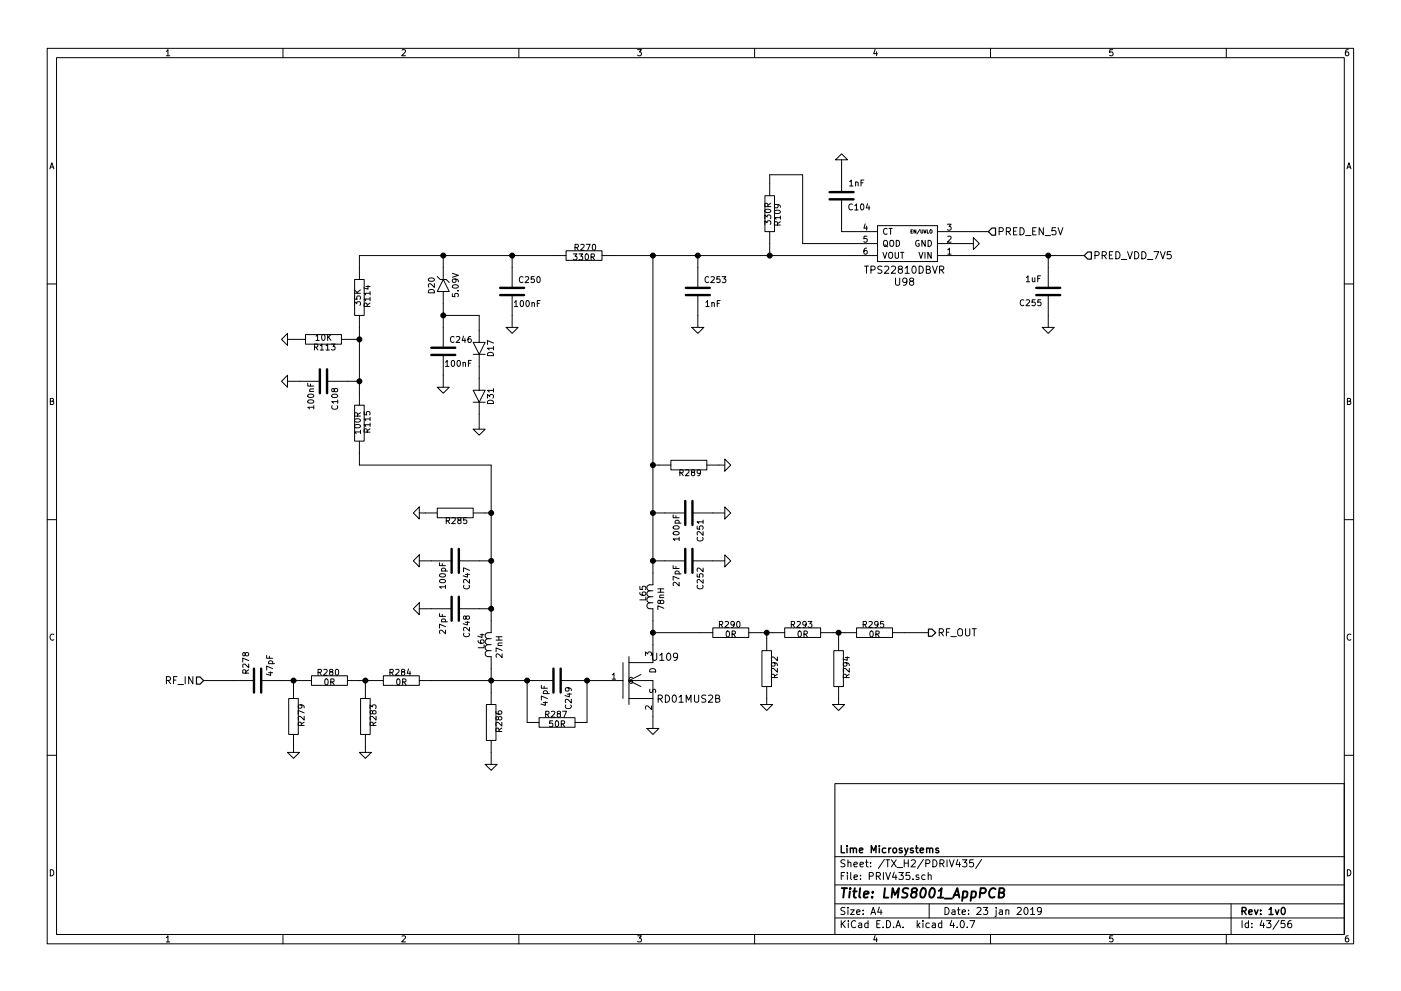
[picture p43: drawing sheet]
<svg xmlns="http://www.w3.org/2000/svg" width="297mm" height="210mm" viewBox="0 0 297 210" stroke-linecap="round" stroke-linejoin="round" font-family="sans-serif">
<g fill="none" stroke="#000" stroke-width=".21">
<path d="M10 10.3h277v189.9h-277zM12 12.2h273v186.1h-273zM35.3 10.9l.3-.4v1.3M35.3 11.8h.7M60 10.3v1.9M85.2 10.6l.5-.1 .3 .4-.8 .9h.8M110 10.3v1.9M135.2 10.5h.8l-.4 .5 .3 .1 .1 .2-.1 .4-.2 .1-.5-.1M160 10.3v1.9M185.5 10.5l-.3 .9h.8M185.9 11v.8M210 10.3v1.9"/>
<path d="M235.9 10.5h-.6v.6h.6l.1 .5-.3 .2-.4-.1M260 10.3v1.9M285.9 10.5l-.4 .1-.2 .2-.1 .8 .3 .2 .4-.1 .1-.4-.1-.2-.4-.1-.3 .3M10.6 35.8l.4-1.3 .4 1.3M10.7 35.5h.6M177.2 33.9l1.2-1.3 1.3 1.3zM178.4 33.9v6.9M180.1 38.6l.4-.4v1.3M180.1 39.5h.7M181.4 38.7l.2-.1 .3 .1v.8M181.4 38.6v.9M182.5 38.8h.5"/>
<path d="M183.2 38.2h-.7v1.3M285.6 35.8l.4-1.3 .4 1.3M285.7 35.5h.6M75.2 59.3h2v7.6h-2zM90.9 59.2a.76 .76 0 0 1 1.2 .2 .74 .74 0 0 1-1.3-.1zM92.7 58.7l.6 .6h.7M94 59.3h.6l.6 .6M94 59.3l1.2 2.5h-2.5zM94 54.2v5.1M95.9 58l1.3 .4-1.3 .4M96.4 59.2l.3 .2-.1 .4-.6 .1-.1-.5 .2-.2 .8 .1 .3 .3v.2M108.6 54.2v6.9"/>
<path d="M110.9 58.8a.56 .56 0 0 0-.8 .5 .56 .56 0 0 0 .8 .5M111.4 58.8l.5-.1 .2 .3-.8 1h.8M113.3 58.7h-.7v.6h.7v.5l-.2 .2-.5-.2M113.9 58.8l.2-.1a.67 .67 0 0 1 .4 .6 .67 .67 0 0 1-.4 .7l-.3-.5zM120 53.2h7.6v2h-7.6zM120 54.2h-43.8v5.1M121.5 53.9h.8l-.4 .5 .4 .1v.5l-.2 .1-.6-.1M121.9 52.5l.6-.1 .1-.5-.7-.1v1.3M122.2 52.5l.4 .6M122.8 53.9h.7l-.4 .5 .4 .1v.5l-.2 .1-.5-.1M123.1 51.9l.5-.1 .3 .4-.8 .9h.8M124.2 54l.1-.1a.67 .67 0 0 1 .5 .6 .67 .67 0 0 1-.5 .6l-.2-.4z"/>
<path d="M124.3 51.8h.8l-.5 1.3M125.3 54.5h.6l.1-.5-.7-.1v1.2M125.6 54.5l.4 .6M125.7 51.9l.2-.1a.67 .67 0 0 1 .4 .7 .67 .67 0 0 1-.4 .6l-.3-.5zM127.6 54.2h58.5M138.4 54.2v69.9h-.7a.64 .64 0 0 0-.5 .6 .64 .64 0 0 0 .6 .6M148 54.2v6.9M150.2 58.8a.56 .56 0 0 0-.7 .5 .56 .56 0 0 0 .7 .5M150.7 58.8l.5-.1 .3 .3-.8 1h.8M152.6 58.7h-.6v.6h.6v.5l-.1 .2-.5-.2M153.1 58.7h.8l-.4 .5 .3 .1v.5l-.1 .2-.6-.2M162.2 47.6v-.8l.4 .5 .1-.4h.6l.1 .2-.1 .5"/>
<path d="M162.2 46.4v-.8l.4 .4 .1-.3h.6l.1 .1-.1 .6M162.2 41.5h2v7.6h-2zM162.3 44.5a.69 .69 0 0 1 1.1 .3 .74 .74 0 0 1-1.2-.1zM162.8 43.8l-.1-.6h-.4l-.1 .6h1.2M163.2 41.5v-4.4h7v14.6h15.9M163.2 49.1v5.1M163.4 43.1l-.6 .4M164.2 44.8a.76 .76 0 0 1 1.3 .2 .74 .74 0 0 1-1.3-.1zM164.7 43.4l.3 .2-.1 .4h-.6l-.1-.4 .2-.2h.8l.3 .3v.3M164.8 47.7v-.6h-.5l-.1 .6h1.3M165.5 46.2h-1.3l.3 .3M165.5 47l-.7 .4"/>
<path d="M165.5 45.8v.7M178.4 42.3v6.8h7.7M180.7 43.4a.56 .56 0 0 0-.7 .5 .56 .56 0 0 0 .7 .5M181.2 43.6l.4-.3v1.2M181.2 44.5h.7M182.5 43.4l.2-.1a.67 .67 0 0 1 .5 .6 .67 .67 0 0 1-.5 .6l-.3-.4zM183.3 56.5h.8M183.4 47.5l-.2 .9h.7M183.7 56.5v1.5M183.7 52.6l-.3 .1-.2 .3v.7l.2 .2 .4-.1-.1-.6-.3-.1-.2 .3M183.7 48v.8M183.8 50.1h-.6v.6h.6v.6l-.2 .1-.4-.1"/>
<path d="M183.9 43.2l-.2 .9h.7M184.3 43.7v.8M184.7 57.3l.7-.1 .1-.2v-.4l-.3-.1h-.5v1.5M186.1 47.9h12.7v7.6h-12.7zM187 56.5h-.6l-.3 .3 .2 .3 .6 .3v.4l-.2 .2-.6-.1M187.2 53.5l.4 1.3 .4-1.3M187.4 51.2l.2-.2h.4l.2 .8a.42 .42 0 0 1-.3 .4 .42 .42 0 0 1-.4 0l-.2-.4zM187.6 52l.6 .4M187.6 56.6l.5-.1 .3 .4-.9 1.1h.9M188.1 48.6a.56 .56 0 0 0-.8 .5 .56 .56 0 0 0 .8 .5M188.5 48.5h.7M188.6 53.6h.5l.2 .8a.42 .42 0 0 1-.3 .4 .42 .42 0 0 1-.4-.1l-.2-.3z"/>
<path d="M188.8 51h.5l.2 .8a.42 .42 0 0 1-.2 .4 .42 .42 0 0 1-.5 0l-.2-.4zM188.8 48.5v1.2M189 56.6l.6-.1 .3 .4-.9 1.1h.9M189.8 53.5v1.1l.2 .2h.3l.2-.2v-1.1M189.9 59v1.2l.3 .3h.2l.4-.3v-1.2M190 51a.64 .64 0 0 1 .7 .6 .64 .64 0 0 1-.7 .7zM190.8 57.1l-.4-.3 .1-.2 .3-.1h.4l.1 .3v.2l-.7 .2-.2 .2v.3l.4 .3h.2l.3-.3v-.3l-.3-.3M190.9 53.5h.7M191.3 53.5v1.3M191.9 56.9l.5-.4v1.5M191.9 58h.9M192.3 59.7l-.3 .2h-.3l-.3-.2 .1-.5 .5-.2a.96 .96 0 0 1-.2 1.5h-.3"/>
<path d="M193.1 59.7l-.3-.3 .1-.2 .2-.2 .5 .1 .1 .2-.1 .2-.6 .2-.2 .2v.3l.3 .3h.3l.3-.3v-.3l-.3-.2M193.1 49.1h.3M193.5 48.8h-.4v.7h.4M193.6 56.5h.1a.81 .81 0 0 1 .6 .7 .81 .81 0 0 1-.6 .8 .98 .98 0 0 1-.1-1.5zM194.2 48.8v.7l-.4-.7v.7M194.8 53.5l.4 1.3 .5-1.3M194.8 51a.59 .59 0 0 0-.7 .6 .59 .59 0 0 0 .7 .6l.1-.5h-.2M194.9 56.5a.77 .77 0 0 1 .9 .7 .77 .77 0 0 1-.9 .8zM195 48.7l-.6 .9M195.2 48.8l.2 .7 .3-.2v-.5M195.9 48.8l.2 .7 .2-.7M196.1 53.5v1.3"/>
<path d="M196.2 51v1.3l-.7-1.3v1.3M196.4 57.2l.7-.1 .1-.2-.1-.3-.7-.1v1.5h.6l.2-.2 .1-.3-.4-.3M196.6 48.8v.7h.3M196.8 51a.64 .64 0 0 1 .7 .6 .64 .64 0 0 1-.7 .7zM197.2 48.8l.4 .1v.5l-.2 .1-.3-.3zM197.4 53.5v1.3l-.7-1.3v1.3M197.7 56.5l.5 1.5 .5-1.5M198.8 51.7h7.6M198.8 54.2h31.1M198.8 49.1h10.7M199.2 57.3l.7-.1 .2-.2-.1-.4-.2-.1h-.6v1.5M199.6 57.3l.5 .7"/>
<path d="M200.9 47.6h.8l-.5 .5 .4 .1v.5l-.2 .1-.5-.1M200.9 53l.4-.4v1.3M200.9 50.2l.5-.1 .3 .4-.8 .9h.8M200.9 53.9h.8M206.4 50.4l1.2 1.3-1.2 1.3zM211.8 49.1l.8-.1 .1-.2-.1-.3-.2-.2h-.6v1.5M213.4 49.1l.7-.1 .1-.2v-.3l-.3-.2h-.5v1.5M213.7 49.1l.5 .7M214.9 49h.5M215.6 48.3h-.7v1.5h.7M216.3 48.3a.77 .77 0 0 1 .9 .8 .77 .77 0 0 1-.9 .7zM217.4 50h1.2"/>
<path d="M217.6 58.9l.4-.4v1.3M217.6 59.8h.7M218.9 58.9v.8l.3 .1 .2-.1M218.9 49h.6M219.4 58.9v.9M219.7 48.3h-.8v1.5h.8M220 59.1h.4M220.6 58.5h-.6v1.3M221.2 48.3v1.5l-.9-1.5v1.5M221.6 50h1.1M222.2 54.2v6.9M223.8 48.3h-.7l-.1 .7 .2-.1 .5 .1 .2 .5-.3 .3-.6-.1"/>
<path d="M224.3 48.3l.5 1.5 .5-1.5M232.2 54.2l.7-.1 .1-.2v-.4l-.3-.1h-.5v1.5M233.7 54.2l.7-.1 .2-.2-.1-.4-.2-.1h-.6v1.5M234.1 54.2l.5 .7M235.2 54.1h.5M235.9 53.4h-.7v1.5h.7M236.6 53.4a.77 .77 0 0 1 .9 .7 .77 .77 0 0 1-.9 .8zM237.7 55.1h1.2M239.1 53.4l.5 1.5 .5-1.5M240.6 53.4a.77 .77 0 0 1 .9 .7 .77 .77 0 0 1-.9 .8zM242.1 53.4a.77 .77 0 0 1 .9 .7 .77 .77 0 0 1-.9 .8zM243.3 55.1h1.1"/>
<path d="M244.7 53.4h1l-.7 1.5M246 53.4l.5 1.5 .5-1.5M248.3 53.4h-.8l-.1 .7 .3-.1h.5l.1 .6-.3 .3-.6-.1M10 60.2h2M59.7 72l1.3-1.3v2.6zM61 72h3.8M64.8 71h7.6v2h-7.6zM66.7 73.7l.6-.1v-.5l-.6-.1v1.3M67 71.3l.3-.3v1.2M67 73.7l.4 .6M67 72.2h.7M67.9 73.3l.3-.3v1.3"/>
<path d="M67.9 74.3h.7M68.3 71.1l.2-.1a.67 .67 0 0 1 .4 .6 .67 .67 0 0 1-.4 .6l-.3-.5zM69.1 73.3l.4-.3v1.3M69.1 74.3h.7M69.5 71v1.2M69.6 71.5l.6 .7M70.2 71l-.7 .7M70.3 73h.7l-.4 .5 .4 .1v.5l-.2 .2-.5-.2M72.4 72h3.8M75.2 64.8v-.8l.4 .4 .1-.3h.6l.1 .1-.1 .6M75.2 62.8v.6l.5 .1v-.7h.6l.1 .2-.1 .5M75.2 62.2h1.2"/>
<path d="M75.2 61.5l.7 .7M76.2 66.9v19.1M76.4 61.5l-.7 .5M77.6 60.8h.9M77.9 65l-.1-.6h-.5l-.1 .6h1.3M78 60.6v.8l-.9-.3M78.5 63.4h-1.3l.3 .4M78.5 62.2h-1.3l.3 .4M78.5 61.9v.7M78.5 63.1v.7M78.5 64.3l-.6 .4M90.9 61.6a.69 .69 0 0 1 .8-.2 .69 .69 0 0 1 .4 .7h-1.3z"/>
<path d="M92.1 60.2v.8l-.9-.8-.4 .2 .1 .5M94 61.8v12M94 75.3v6.9M94 66.9h7.6v5.7M94.5 76.8l.3-.3v1.2M94.5 77.7h.7M95.8 76.6l.2-.1a.67 .67 0 0 1 .4 .6 .67 .67 0 0 1-.4 .6l-.3-.4zM95.9 62.3v.6l.6 .1v-.7h.6l.1 .2-.1 .5M96 60.6a.76 .76 0 0 1 1.2 .3 .74 .74 0 0 1-1.3-.2zM96.3 71.5a.56 .56 0 0 0-.8 .5 .56 .56 0 0 0 .8 .5M96.8 71.5l.5-.1 .2 .3-.8 1h.8M97 76.6l.2-.1a.67 .67 0 0 1 .4 .6 .67 .67 0 0 1-.4 .6l-.3-.4z"/>
<path d="M97.1 61.7h.1M98.2 77l.1-.1 .4 .1v.7M98.2 76.9v.8M98.3 71.3l-.3 .9h.8M98.6 71.8v.9M99.3 77.1h.4M99.8 71.4h-.4l-.1 .3-.1 .7 .2 .3 .5-.2-.1-.6h-.4l-.2 .2M99.9 76.5h-.6v1.2M100.3 75.2h1.3zM100.3 72.6h2.6l-1.3 2.6zM101.6 75.2h1.3zM101.6 75.2v7.6"/>
<path d="M103.4 75a.69 .69 0 0 1 .8-.2 .69 .69 0 0 1 .4 .7h-1.2zM104.6 73.9h-1.2l.3 .3M104.6 72.8l-1.2-.5v.8M104.6 73.5v.7M107.3 69.5h2.6l-1.3 1.2zM108.6 62.6v6.9M109.1 64.1l.3-.3v1.2M109.1 65h.7M110.4 63.9l.2-.1a.67 .67 0 0 1 .4 .6 .67 .67 0 0 1-.4 .6l-.3-.4zM111.6 63.9l.2-.1a.67 .67 0 0 1 .4 .6 .67 .67 0 0 1-.4 .6l-.3-.4zM112.8 64.3l.2-.1 .3 .1v.7M112.8 64.2v.8"/>
<path d="M113.9 64.4h.5M114.5 63.8h-.6v1.2M146.7 69.5h2.5l-1.2 1.2zM148 62.6v6.9M149.7 64.1l.3-.3v1.2M149.7 65h.7M150.9 64.3l.2-.1 .3 .1 .1 .7M150.9 64.2v.8M152.1 64.4h.4M152.7 63.8h-.6v1.2M217.1 63.7a.56 .56 0 0 0-.8 .5 .56 .56 0 0 0 .8 .5M217.6 63.7l.5-.1 .2 .4-.8 .9h.8"/>
<path d="M219.5 63.6h-.7v.6h.7v.5l-.2 .2-.5-.2M220.7 63.6h-.6l-.1 .6h.7v.5l-.2 .2-.5-.2M221 69.5h2.5l-1.3 1.2zM222.2 62.6v6.9M285 60.2h2M10.7 85.1h.5l.1-.5-.6-.1v1.3h.5l.2-.4-.3-.3M59.7 80.9l1.3-1.3v2.6zM61 80.9h6.8M65.3 81.3v.6h1.2M65.3 85a.76 .76 0 0 1 1.2 .3 .74 .74 0 0 1-1.2-.2zM65.3 83.8a.76 .76 0 0 1 1.2 .2 .74 .74 0 0 1-1.2-.1zM65.7 83.1h.8"/>
<path d="M65.8 81.5v.4M66.5 86.4h-1.2l.3 .4M66.5 82.5l-.8 .1v.3l.1 .2M66.5 86v.8M69.3 80.9h6.9M70.4 83.8a.76 .76 0 0 1 1.2 .3 .74 .74 0 0 1-1.3-.2zM70.4 86.1a.56 .56 0 0 0 .6 .7 .56 .56 0 0 0 .5-.7M70.9 82.6l.2-.2 .4 .1 .1 .1-.1 .5h-.4l-.2-.1-.2-.5h-.3v.6h.2l.3-.2M71.6 85.2h-1.3l.4 .4M71.6 84.9v.7M75.2 86h2v7.6h-2zM75.2 90.2a.76 .76 0 0 1 1.2 .3 .74 .74 0 0 1-1.2-.1z"/>
<path d="M75.2 89a.76 .76 0 0 1 1.2 .3 .74 .74 0 0 1-1.2-.2zM75.8 88.3l-.1-.6-.4-.1-.1 .7h1.2M76.2 93.6v5.1h27.9v35.5h-.6a.64 .64 0 0 0-.6 .7 .64 .64 0 0 0 .6 .6M76.4 91.6h-1.2l.3 .4M76.4 91.3v.7M76.4 87.6l-.6 .4M77.2 87.4v.6h.6v-.6h.5l.2 .1-.2 .5M77.9 91.7l-.1-.6-.5-.1-.1 .7h1.3M78.5 90.1h-1.3l.3 .4M78.5 88.9h-1.3l.3 .3M78.5 91l-.6 .4M78.5 88.5v.7"/>
<path d="M78.5 89.8v.7M92.7 82.2h2.5l-1.2 1.2zM100.3 85.3h1.3zM100.3 82.8h2.6l-1.3 2.5zM100.3 91.1h2.6l-1.3 1.2zM101.6 85.3h1.3zM101.6 85.3v5.8M103.4 84.5v-.8l.4 .4 .1-.4h.6l.1 .2-.1 .6M103.4 85.1a.69 .69 0 0 1 .8-.2 .69 .69 0 0 1 .4 .7h-1.2zM104.6 82.8h-1.2l.3 .4M104.6 82.5v.7M138.4 98.7h3.8"/>
<path d="M142.2 97.7h7.7v2h-7.7zM145.4 99.8l.4-.1 .3 .3-.8 .9h.8M149.9 98.7h3.8M153.7 97.4l1.2 1.3-1.2 1.2zM285.7 85.1h.5l.1-.5-.6-.1v1.3h.5l.2-.4-.3-.3M10 110.3h2M87.6 119l1.3-1.3v2.6zM87.6 108.8l1.3-1.2v2.5zM88.9 119h6.9M88.9 108.8h3.8M92.7 107.8h7.6v2h-7.6zM93.2 119.4v.6h1.3"/>
<path d="M93.8 119.6v.4M94.6 110.5l.6-.1 .1-.5-.7-.1v1.3M94.9 110.5l.4 .6M95.8 109.9l.5-.1 .2 .4-.7 .9h.7M97.3 110.4l-.2-.3v-.2h.6v.3l-.5 .2-.1 .2v.4l.2 .1h.2l.3-.3-.1-.3-.2-.1M97.3 119h6.8M98.9 109.8h-.6v.6h.6v.6l-.1 .1-.5-.1M100.3 108.8h3.8M138.4 119h6.9M138.4 108.8h6.9M142.7 109.2v.6h1.3M142.8 112.9a.76 .76 0 0 1 1.2 .3 .74 .74 0 0 1-1.3-.1z"/>
<path d="M142.8 111.7a.76 .76 0 0 1 1.2 .3 .74 .74 0 0 1-1.3-.1zM143.1 111h1.3M143.2 111l-.1-.4 .3-.2 .5 .1v.5M143.3 109.4v.4M144 114.3h-1.3l.4 .4M144 114v.7M144.1 100.3l.7-.1v-.4l-.7-.1v1.2M144.4 100.3l.5 .6M146.8 100.2l-.2-.2v-.2h.6v.3l-.5 .1-.1 .3v.3l.2 .1h.3l.2-.2-.1-.4-.1-.1M146.8 119h6.9M146.8 108.8h6.9M147.8 111.6v.6l.6 .1v-.7h.5l.2 .2-.2 .5"/>
<path d="M147.9 114a.56 .56 0 0 0 .5 .8 .56 .56 0 0 0 .5-.8M148.5 100.2l-.2 .3-.4-.1v-.6l.4-.1 .2 .2v.7l-.3 .3h-.3M149.1 112.8v.8l-.9-.8-.4 .2 .1 .5M149.1 110.7h-1.3l.4 .4M149.1 110.4v.7M153.7 117.7l1.2 1.3-1.2 1.3zM153.7 107.6l1.2 1.2-1.2 1.3zM285 110.3h2M11.4 134.6a.58 .58 0 0 0-.8 .6 .58 .58 0 0 0 .8 .5M52 138.7l.2-.3 .4 .1 .1 .2v.4l-.5 .1-.2-.1-.1-.6h-.3l-.1 .6 .3 .1 .2-.3M56.5 139.1v.6h1.3M57.1 139.2v.5"/>
<path d="M87.6 129.2l1.3-1.3v2.5zM88.9 129.2h6.9M93.2 130.2v.6h1.3M93.2 123.1a.76 .76 0 0 1 1.3 .3 .74 .74 0 0 1-1.3-.2zM93.2 121.9a.76 .76 0 0 1 1.3 .2 .74 .74 0 0 1-1.3-.1zM93.6 131.9h1.3M93.6 121.2h1.3M93.7 131.9l-.1-.3 .3-.3 .5 .1v.5M93.7 121.2l-.1-.4 .3-.3 .5 .2v.5M93.8 130.3v.5M94.5 133.7v.8l-1-.8-.3 .2 .1 .5M94.5 133l-1.3-.6v.9"/>
<path d="M94.5 124.5h-1.3l.3 .4M94.5 124.1v.8M97.3 129.2h6.8M98.4 134.3a.56 .56 0 0 0 .5 .8 .56 .56 0 0 0 .5-.8M98.4 124.2a.56 .56 0 0 0 .5 .7 .56 .56 0 0 0 .5-.7M98.7 132h.8M98.7 121.9h.8M98.8 130.9l.3-.2h.3l.1 .2v.4l-.4 .1-.2-.1-.2-.6h-.3l-.1 .6 .3 .1 .2-.2M99.1 131.8v.8l-.9-.3M99.1 121.7v.7l-.9-.2M99.5 133.1v.8l-.9-.8-.3 .2 .1 .5M99.5 123v.7l-.9-.7-.3 .2 .1 .5"/>
<path d="M99.5 121l-1.2-.5v.8M101.4 135.9v.3l.3 .2 .7 .1 .2-.3-.1-.4-.6 .1v.3l.2 .3M101.8 134.7h.8M102.2 134.5v.7l-.9-.2M102.6 136.8v.6h-1.2M103.5 138a.64 .64 0 0 0-.6 .7 .64 .64 0 0 0 .6 .6h.6v10.2M103.5 136.8a.64 .64 0 0 0-.6 .6 .64 .64 0 0 0 .6 .6M103.5 135.5a.64 .64 0 0 0-.6 .7 .64 .64 0 0 0 .6 .6M103.5 138h.6M103.5 136.8h.6M103.5 135.5h.6M105.2 135.8h1.3"/>
<path d="M105.2 135.1h1.3M105.6 137h.9M105.8 135.1v.7M106.5 138.7v.8l-1-.8-.3 .3 .1 .4M106.5 138l-1.3-.5v.8M106.5 136.4l-.8 .1-.1 .3 .1 .2M133.3 139.3v10.2M135.7 125.7v.4l.3 .2h.7l.2-.2-.1-.5-.6 .1-.1 .4 .3 .2M135.7 124.4v.6l.5 .1v-.7h.6l.1 .2-.1 .5M136.9 139.1v-.8l.4 .5 .1-.4h.6l.1 .2-.1 .5M136.9 126.7v.6h-1.2M137.8 127.9h-.1a.64 .64 0 0 0-.5 .6 .64 .64 0 0 0 .6 .7h.6v11.4h-5.1"/>
<path d="M137.8 126.6h-.1a.64 .64 0 0 0-.5 .7 .64 .64 0 0 0 .6 .6M137.8 125.3h-.1a.64 .64 0 0 0-.5 .7 .64 .64 0 0 0 .6 .6M137.8 127.9h.6M137.8 126.6h.6M137.8 125.3h.6M138.4 138.6v1.2l.3 .3h.2l.3-.3v-1.2M138.4 134.2h12.7M139.5 125.6h1.2M139.5 124.9h1.2M139.9 139l.4-.4v1.5M139.9 126.8h.8M140 127.6l.3-.3 .3 .1 .1 .2v.4l-.4 .1-.2-.1-.2-.6h-.3l-.1 .6 .3 .1 .2-.3"/>
<path d="M140.1 124.9v.7M140.7 129.1l-1.2-.6v.9M140.7 126.3h-.7l-.1 .3 .1 .2M141.5 138.7l.2-.1a.81 .81 0 0 1 .5 .7 .81 .81 0 0 1-.5 .8l-.2-.2-.2-.4zM142.7 120v.6h1.3M143.1 121.8h1.3M143.2 121.8l-.1-.4 .3-.2 .5 .1v.5M143.3 120.2v.4M143.7 139.2l-.3 .3h-.3l-.3-.3v-.5l.6-.1a.96 .96 0 0 1-.2 1.5h-.3M144 123.5v.8l-.9-.8-.4 .3 .1 .5M144 122.8l-1.3-.5v.8M147.8 121.8v.6h.6v-.6h.5l.2 .2-.2 .4"/>
<path d="M147.9 124.2a.56 .56 0 0 0 .5 .7 .56 .56 0 0 0 .5-.7M149.1 123v.7l-.9-.7-.4 .2 .1 .5M149.1 120.5v.8l-.9-.8-.4 .2 .1 .5M151.1 133.2h7.6v2h-7.6zM152.5 132.5l.6-.1 .1-.5-.7-.1v1.3M152.8 132.5l.4 .6M153.7 131.9l.5-.1 .3 .4-.8 .9h.8M154.1 134l.1-.1a.67 .67 0 0 1 .5 .6 .67 .67 0 0 1-.5 .6l-.3-.4zM155.2 134.5h.6l.1-.5-.7-.1v1.2M155.5 134.5l.4 .6M155.7 132.4l-.3 .2h-.3l-.1-.7 .4-.1 .3 .3-.1 .7-.3 .3h-.2M156.3 131.9l.2-.1a.67 .67 0 0 1 .4 .7 .67 .67 0 0 1-.4 .6l-.3-.5z"/>
<path d="M158.7 134.2h7.7M161.5 138h2.1v7.7h-2.1zM162.6 134.2v3.8M164.8 139.4v.8l-.9-.8-.3 .2 .1 .5M166.4 133.2h7.6v2h-7.6zM167.8 132.5l.6-.1v-.5l-.6-.1v1.3M168.1 132.5l.4 .6M169 131.9l.5-.1 .2 .4-.8 .9h.8M169.3 134l.2-.1a.67 .67 0 0 1 .4 .6 .67 .67 0 0 1-.4 .6l-.3-.4zM170.5 134.5h.6v-.5l-.6-.1v1.2M170.8 134.5l.4 .6M170.9 132.4l-.2 .2h-.4v-.7l.4-.1 .2 .3v.7l-.3 .3h-.3"/>
<path d="M171.3 131.8h.8l-.4 .5 .4 .1v.6l-.2 .1-.6-.1M174 134.2h7.6M176.8 138h2v7.7h-2zM177.8 134.2v3.8M179.2 139.5h.9M179.6 139.3v.8l-.9-.3M181.6 133.2h7.6v2h-7.6zM183 132.5l.6-.1 .1-.5-.7-.1v1.3M183.3 132.5l.4 .6M184.2 131.9l.5-.1 .2 .4-.8 .9h.8M184.5 134l.2-.1a.67 .67 0 0 1 .5 .6 .67 .67 0 0 1-.5 .6l-.3-.4zM185.7 134.5h.6l.1-.5-.7-.1v1.2"/>
<path d="M186 134.5l.4 .6M186.2 132.4l-.3 .2h-.4v-.7l.4-.1 .3 .3-.1 .7-.3 .3h-.3M187.3 131.8h-.6v.6h.6v.6l-.2 .1-.4-.1M189.2 134.2h7.6M199.1 134.2l.8-.1 .1-.2-.1-.4-.2-.1h-.6v1.5M199.5 134.2l.5 .7M200.7 134.1h.5M201.4 133.4h-.7v1.5M201.6 135.1h1.2M203.1 133.6a.5 .5 0 0 1 .6-.2 .5 .5 0 0 1 .4 .5l-.1 .8-.3 .2a.53 .53 0 0 1-.7-.5zM204.7 133.4v1.2l.3 .3h.3l.3-.3v-1.2M206.1 133.4h.9"/>
<path d="M206.6 133.4v1.5M286.4 134.6a.58 .58 0 0 0-.8 .6 .58 .58 0 0 0 .8 .5M35.3 144.4l.7-.1 .2-.2-.1-.4-.2-.1h-.6v1.5M35.7 144.4l.5 .7M36.8 144.3h.5M37.5 143.6h-.7v1.5M37.7 145.2h1.2M39.3 143.6v1.5M40.9 143.6v1.5l-.9-1.5v1.5M43.2 144.4h10.6M52.1 142.8l-.1-.6h-.4l-.1 .6h1.2M52.7 140.9v.8l-.9-.8-.3 .2 .1 .5"/>
<path d="M52.7 140.2l-1.2-.6v.9M52.7 142.1l-.6 .4M55.4 144.4h10.6M56.9 142.7h.9M56.9 140.8h1.3M57 140.8l-.1-.3 .3-.3 .5 .1v.5M57.4 142.5v.8l-.9-.3M57.8 141.9l-1.3-.6v.9M61 159.6h2.5l-1.3 1.3zM61.2 148.2h2v7.6h-2zM62.2 144.4v3.8M62.2 155.8v3.8"/>
<path d="M63.8 149.5l.2 .3-.1 .4h-.6l-.1-.4 .2-.3 .8 .1 .3 .3v.3M63.9 153.9l-.1-.6h-.5l-.1 .6h1.3M64.5 152v.8l-.9-.8-.4 .2 .1 .5M64.5 151.3l-1.3-.6v.9M64.5 153.2l-.6 .4M66 143.4h7.7v2h-7.7zM67.4 142.7l.6-.1 .1-.5-.7-.1v1.3M67.7 142.7l.4 .6M68.7 142.1l.4-.1 .3 .4-.8 .9h.8M69 144.1l.1-.1a.67 .67 0 0 1 .5 .7 .67 .67 0 0 1-.5 .6l-.2-.5zM70.1 142.5l-.2-.2 .1-.2h.5v.3l-.5 .2-.1 .2v.3l.2 .2h.3l.2-.3-.1-.3-.1-.2M70.1 144.7l.6-.1 .1-.5-.7-.1v1.3"/>
<path d="M70.4 144.7l.4 .6M71.2 142.1l.2-.1a.67 .67 0 0 1 .4 .6 .67 .67 0 0 1-.4 .7l-.3-.5zM73.7 144.4h7.6M76.2 159.6h2.5l-1.2 1.3zM76.5 148.2h2v7.6h-2zM77.5 144.4v3.8M77.5 155.8v3.8M78.5 150.3v-.8l.4 .5 .1-.4h.6l.1 .2-.1 .5M79 151l.2-.2h.4l.1 .2-.1 .4-.4 .1-.2-.1-.1-.6h-.3l-.1 .6 .3 .1 .2-.2M79.1 153.9l-.1-.6h-.4l-.1 .6h1.2M79.7 152v.8l-.9-.8-.3 .2 .1 .5M79.7 153.2l-.6 .4"/>
<path d="M81.3 143.4h7.6v2h-7.6zM82.7 142.7l.6-.1v-.5l-.6-.1v1.3M83 142.7l.4 .6M83.9 142.1l.5-.1 .2 .4-.8 .9h.8M84.2 144.1l.2-.1a.67 .67 0 0 1 .4 .7 .67 .67 0 0 1-.4 .6l-.3-.5zM85.3 142.5l-.2-.2 .1-.2h.6v.3l-.6 .2-.1 .2 .1 .3 .1 .2h.3l.2-.3v-.3l-.2-.2M85.4 144.7l.6-.1v-.5l-.6-.1v1.3M85.7 144.7l.4 .6M86.6 141.9l-.3 .9h.8M86.9 142.4v.9M88.9 144.4h28.4M103.1 149.5h2.1v7.6h-2.1z"/>
<path d="M104.1 157.1v5.1M105.1 150.9l.1 .4 .2 .2h.7l.3-.2-.1-.4h-.6l-.1 .4 .2 .2M105.7 152.3l.2-.3 .4 .1 .1 .2-.1 .3-.4 .1-.2-.1-.2-.5h-.3v.6h.2l.3-.2M105.8 155.2l-.1-.6-.5-.1-.1 .7h1.3M106.4 153.3v.7l-.9-.7-.4 .2 .1 .5M106.4 154.5l-.6 .4M111.8 144.4v8.9h2.5M114.3 152.3h7.6v2h-7.6zM114.8 145.4v.6h1.3M115.2 149.1h.9M115.2 147.2h1.3M115.3 147.2l-.1-.4 .2-.2 .6 .1v.5"/>
<path d="M115.4 145.6v.4M115.6 148.9v.8l-.9-.3M115.7 151.6l.6-.1 .1-.5-.7-.1v1.3M116 151.6l.4 .6M116.1 148.2l-1.3-.5v.8M116.9 151l.5-.1 .2 .4-.8 .9h.8M117.2 152.9h-.6l-.1 .6h.7v.6l-.2 .1-.5-.1M117.8 153l.2-.1a.67 .67 0 0 1 .5 .7 .67 .67 0 0 1-.5 .6l-.3-.5zM118.4 151.4l-.3-.2 .1-.2h.6v.3l-.6 .2-.1 .2 .1 .3 .2 .2h.2l.2-.3v-.3l-.2-.2M118.9 144.4h13.2M119 153.6l.6-.1 .1-.5-.7-.1v1.3M119.3 150.9h.8l-.5 1.3"/>
<path d="M119.3 153.6l.4 .6M120 149.6a.56 .56 0 0 0 .5 .7 .56 .56 0 0 0 .5-.7M120.3 147.3h.8M120.4 145.9l.2 .2v.4l-.6 .1-.1-.5 .2-.2 .7 .1 .3 .3v.2M120.7 147.1v.7l-.9-.2M121.1 148.4v.7l-.9-.7-.3 .2 .1 .5M124.5 144.4v8.9h-2.6M129.8 143.2l.4-.4v1.3M129.8 144.1h.7M132.1 140.6v7.6M133.3 144.4h5.1v10.2M133.3 148.2h5.1"/>
<path d="M133.3 144.4l2.6 1.3M134.1 143.8a.59 .59 0 0 0-.8 .5 .59 .59 0 0 0 .8 .6v-.5h-.2M135.9 143.1l-2.6 1.3M137.2 154.6h2.5l-1.3 1.2zM137.8 146.2v.6l.4 .1a.54 .54 0 0 1 .7-.6l.1 .2-.1 .4M137.8 142.1a.69 .69 0 0 1 .8-.2 .69 .69 0 0 1 .4 .7h-1.3zM138.1 149.8v.7l-.9-.7-.3 .2 .1 .5M139.5 148.3l.8-.1 .1-.2v-.4l-.3-.1h-.6v1.5M139.9 140.1h.9M139.9 148.3l.5 .7M141.1 147.5a.77 .77 0 0 1 .9 .7 .77 .77 0 0 1-.9 .8zM142.7 147.6l.2-.1a.81 .81 0 0 1 .5 .7 .81 .81 0 0 1-.5 .8l-.2-.2-.2-.4z"/>
<path d="M144 147.9l.4-.4v1.5M144 149h.9M145.5 149v-1.5l.5 1.1 .5-1.1v1.5M147.2 147.5v1.2l.3 .3h.3l.3-.3v-1.2M149.7 147.5h-.6l-.3 .1v.5l.7 .2 .2 .4-.3 .3-.6-.1M150.2 147.6l.6-.1 .3 .4-.9 1.1h.9M151.7 148.2l.7-.1 .2-.2-.1-.3-.8-.1v1.5h.6l.3-.2v-.3l-.4-.3M161.3 149.5h2.5l-1.2 1.2zM162.6 145.7v3.8M164.1 140.6l.2 .2v.4l-.6 .1-.1-.5 .2-.2 .7 .1 .3 .3v.2M164.2 143.8l-.1-.7h-.4l-.1 .7h1.2M164.8 141.8v.8l-.9-.8-.3 .3 .1 .4"/>
<path d="M164.8 143l-.6 .5M176.5 149.5h2.6l-1.3 1.2zM177.8 145.7v3.8M179.3 140.6l.3 .2-.1 .4-.6 .1-.1-.5 .2-.2 .8 .1 .3 .3v.2M179.5 143.8l-.1-.7h-.5l-.1 .7h1.3M180.1 141.8v.8l-1-.8-.3 .3 .1 .4M180.1 143l-.6 .5M10 160.2h2M102.9 162.2h2.5l-1.3 1.2zM177 166.3h108v32h-108zM285 160.2h2M10.7 184.5a.65 .65 0 0 1 .7 .7 .65 .65 0 0 1-.7 .6z"/>
<path d="M35.3 198.9l.3-.4v1.3M35.3 199.8h.7M60 198.3v1.9M85.2 198.6l.5-.1 .3 .4-.8 .9h.8M110 198.3v1.9M135.2 198.5h.8l-.4 .5 .3 .1 .1 .2-.1 .4-.2 .1-.5-.1M160 198.3v1.9M177 194.8h108M177 191.8h108M177 187.8h108M177 181.8h108M178.4 195.3v1.5"/>
<path d="M178.4 185.8h.5M178.6 196l.6 .8M179.1 185.1h-.7v1.5M179.1 192.6l-.5-.1-.3 .3 .1 .3 .7 .4v.4l-.2 .1-.6-.1M179.1 182.5l-.5-.1-.3 .3 .1 .3 .7 .4v.4l-.2 .1-.6-.1M179.2 195.3l-.8 .9M179.7 185.1v.2M179.7 185.6v1M179.8 192.5v.2M179.8 183.1l.2-.2 .4 .1v.9M179.8 182.4v1.5M179.8 193v1"/>
<path d="M179.9 195.3v.2M179.9 195.8v1M180.3 193h.8l-.8 1h.8M180.4 185.1v1.3l.2 .2M181.1 183.4l.7-.1-.1-.3-.4-.1-.2 .2v.7h.6M181.1 186.1l.7-.1-.1-.3-.4-.1-.2 .2 .1 .7h.5M181.4 195.5a.71 .71 0 0 0-1 .5 .71 .71 0 0 0 .8 .8l.2-.1M181.6 193.5l.7-.1v-.3l-.4-.1-.3 .2 .1 .7h.6M182.1 195.9h.6v.9M182.3 183.4l.8-.1-.1-.3-.4-.1-.3 .2 .1 .7h.6M182.4 186.5v.1M182.4 185.7v.1"/>
<path d="M182.7 196.2l-.7 .3 .2 .3 .5-.1M183 193.9v.1M183 193.1v.1M183.5 182.9h.6M183.7 182.4v1.3l.4 .2M184 195.9l-.4-.1-.3 .3 .1 .6 .2 .1 .4-.1M184 195.3v1.5M184.3 185.9l.7-.1 .2-.2-.1-.3-.2-.2h-.6v1.5M184.6 183.8v.1M184.6 183v.1M184.7 194l.4-1.5 .5 1.5M184.8 193.6h.7"/>
<path d="M185.5 198.5l-.3 .9h.8M185.8 185.9l.7-.1 .2-.2-.1-.3-.2-.2h-.6v1.5M185.9 199v.8M185.9 196h.5M186.2 185.9l.5 .7M186.4 192.5l-.3 1h.9M186.6 195.3h-.7v1.5h.7M186.8 193v1M187.2 196.7v.1M187.3 185.1v1.5M187.5 182.3l-1.3 2M187.8 185.1l.5 1.5 .5-1.5"/>
<path d="M187.8 182.4h.8M188 195.3a.76 .76 0 0 1 .8 .8 .76 .76 0 0 1-.8 .7zM188.2 182.4v1.5M189 182.4l1 1.5M189.5 196.7v.1M189.6 185l-.4 1.1h1M189.9 185.6v1M190 196.8l.4-1.5 .6 1.5M190 182.4l-1 1.5M190.1 196.4h.7M190.2 184.1h1.2M190.6 185.1h.9l-.5 .6 .4 .1v.7l-.2 .1-.6-.1"/>
<path d="M191.5 196.7v.1M191.7 182.4v1.5M191.7 183.1h.9M192.6 182.4v1.5M192.9 185.1h-.7l-.1 .7 .7-.1 .1 .3v.5l-.2 .1-.6-.1M193.2 182.6l.6-.2 .3 .4-1 1.1h1M193.6 186.5v.1M194.5 195.3v1.5M194.6 196.3l.4 .5M194.8 185.7l-.4-.1-.2 .2 .1 .2 .5 .2v.3h-.6M195 195.8l-.5 .6M195.7 195.3v.2"/>
<path d="M195.7 195.8v1M195.8 182.3l-1.3 2M196.1 185.7l-.4-.1-.3 .3 .1 .6 .2 .1 .4-.1M196.3 183.2l.7-.1 .2-.2-.1-.3-.2-.2h-.6v1.5M196.8 185.7l.2-.1 .4 .1v.9M196.8 185.1v1.5M197 191.8v3M197 195.9l-.4-.1-.3 .3 .1 .6 .2 .1 .4-.1M197.7 195.9h.6v.9M197.8 182.4a.76 .76 0 0 1 .9 .8 .76 .76 0 0 1-.9 .7zM198.3 196.2l-.7 .3 .2 .3 .5-.1M199.3 183.2l.7-.1 .2-.2-.1-.3-.2-.2h-.6v1.5"/>
<path d="M199.6 183.2l.6 .7M199.7 195.9l-.5-.1-.2 .3v.6l.2 .1 .5-.1M199.7 195.3v1.5M200.4 192.5a.76 .76 0 0 1 .8 .8 .76 .76 0 0 1-.8 .7zM200.8 182.4v1.5M201.3 182.4l.5 1.5 .5-1.5M201.8 195.2l-.4 1.1h1M201.9 193.1h.5l.1 .9M202.2 195.8v1M202.5 193.4l-.7 .3 .2 .3 .5-.1M202.9 196.7v.1M203 193h.6"/>
<path d="M203.1 182.3l-.4 1.1h1M203.2 192.5v1.3l.4 .2M203.4 182.9v1M203.8 195.4l.1-.1a.8 .8 0 0 1 .6 .8 .8 .8 0 0 1-.6 .7 .97 .97 0 0 1-.1-1.4zM204 193.5l.7-.1-.1-.3-.4-.1-.2 .2 .1 .7h.5M204.1 182.4h.9l-.5 .6 .4 .1v.7l-.2 .1-.6-.1M205.1 196.7v.1M205.4 193.9v.1M205.4 193.1v.1M205.6 195.3h1.1l-.7 1.5M206.3 182.4h-.7v.7h.7l.1 .2-.1 .5-.2 .1-.5-.1M207.1 192.7l.6-.2 .3 .5-.9 1h.9"/>
<path d="M208.1 182.3l-1.2 2M208.5 192.5h.9l-.5 .6 .4 .1v.7l-.2 .1-.6-.1M210 198.3v1.9M211.2 193v1.3l-.3 .2M211.2 192.5v.2M211.9 193.1h.6v.9M212.5 193.4l-.7 .3 .3 .3 .4-.1M213.3 193.2l.2-.2 .3 .1 .1 .9M213.3 193v1M215.7 192.7l.6-.2 .2 .5-.9 1h.9M217.2 192.7l.2-.2a.8 .8 0 0 1 .6 .8 .8 .8 0 0 1-.6 .7l-.3-.5zM218.5 193l.4-.5v1.5"/>
<path d="M218.5 194h.9M220.8 193.2l-.3 .3h-.3l-.3-.3v-.4l.3-.3h.3l.3 .3a1.01 1.01 0 0 1-.4 1.2h-.3M235.9 198.5h-.6v.7l.6-.1 .1 .5-.3 .2-.4-.1M260 198.3v1.9M261 191.8v6.5M263.3 195.3v1.5M264.7 195.9l-.4-.1-.3 .3 .1 .6 .2 .1 .4-.1M264.7 195.3v1.5M265.4 196.7v.1M265.4 195.9v.1M267.5 195.2l-.3 1.1h.9M267.9 195.8v1"/>
<path d="M268.5 195.3h1l-.5 .6 .4 .1v.7l-.2 .1-.7-.1M271.2 195.2l-1.3 2M272.4 195.3h-.7l-.1 .7h.7l.2 .2-.1 .5-.2 .1-.6-.1M273.7 195.3l-.4 .1a1.11 1.11 0 0 0-.1 1.3l.4 .1 .2-.1 .1-.5-.3-.3-.4 .1-.2 .2M285.7 184.5a.65 .65 0 0 1 .7 .7 .65 .65 0 0 1-.7 .6zM285.9 198.5l-.4 .1-.2 .3-.1 .7 .3 .2 .4-.1 .1-.4-.1-.2-.4-.1-.3 .3"/>
</g>
<g fill="none" stroke="#000" stroke-width=".3">
<path d="M178.4 179.4v1.5h.7M179.6 179.4v.2M179.6 179.9v1M180.3 179.9v1M186.4 179.4v.2M186.4 179.9v1M188.4 179.9v1M188.9 179.9l-.5 .3M191.8 179.9l.4 1M192.5 179.9l-.5 1.4-.2 .1M194.1 179.9h.6M194.3 179.4v1.3l.4 .2"/>
<path d="M196.5 179.9v1M180.3 180.1l.2-.2 .4 .1v.9M180.9 180.1l.3-.2 .3 .1 .1 .9M182.2 180.4l.7-.1v-.3l-.5-.1-.2 .2 .1 .7h.6M184.7 180.9v-1.5l.5 1.1 .5-1.1v1.5M187.8 180l-.4-.1-.3 .3v.6l.3 .1 .4-.1M189.4 180.1l.2-.2 .4 .2 .1 .5-.1 .2-.4 .1-.2-.1zM191.2 180l-.3-.1-.2 .2v.3l.5 .1v.3h-.5M193.6 180l-.4-.1-.2 .2 .1 .3 .5 .1v.3h-.6M195.1 180.4l.7-.1v-.3l-.5-.1-.2 .2 .1 .7h.6M196.5 180.1l.2-.2 .4 .1v.9M197.1 180.1l.2-.2 .4 .1 .1 .9"/>
<path d="M199 180l-.4-.1-.2 .2 .1 .3 .5 .1v.3h-.6M263.3 193.3l.8-.1 .1-.2-.1-.3-.2-.2h-.6v1.5M263.7 193.3l.5 .7M264.8 193.5l.7-.1-.1-.3-.4-.1-.2 .2v.7h.6M266 193l.3 1 .4-1M267.3 193.9v.1M267.3 193.1v.1M269.1 193l.4-.5v1.5M269.1 194h.8M270.4 193l.4 1 .3-1M271.8 192.7l.2-.2a.8 .8 0 0 1 .5 .8 .8 .8 0 0 1-.5 .7l-.4-.5z"/>
</g>
<g fill="none" stroke="#000" stroke-width=".41">
<path d="M178.5 188.4h1.1M179 188.4l-.2 2M180.2 189.1l-.2 1.3M180.3 188.4l-.1 .2 .2-.1-.1-.1-.1 .2M180.9 189.1h.7M181.2 188.4l-.2 1.8 .1 .1 .4 .1M182.4 188.4l-.2 1.8 .2 .2M183.2 189.8l.9-.2v-.4l-.6-.1-.3 .3v.9h.7M184.9 190.3v.1M185.1 189.2l-.1 .2-.1-.1 .2-.1-.1 .2M187.6 188.4l-.2 2h.9M189 190.4l.3-2 .4 1.5 .9-1.5-.3 2"/>
<path d="M192.6 188.5l-.8-.1-.3 .2v.6l.8 .4 .1 .5-.4 .3-.8-.1M193.6 189.3l-.2-.2-.1-.3a.66 .66 0 0 1 1-.3l.2 .3-.2 .3-.7 .2-.4 .4v.6l.7 .1a.68 .68 0 0 0 .3-1l-.2-.1M195.4 188.6l.1-.1a.45 .45 0 0 1 .8 .3l-.1 .9-.2 .6-.3 .1-.5-.1a1.65 1.65 0 0 1 .2-1.7zM197.4 188.5a.45 .45 0 0 1 .8 .3l-.2 1.3-.2 .2-.4 .1a1.27 1.27 0 0 1 0-1.9zM198.8 190.4h1.2M199 189l.6-.6-.2 2M200.3 190.6h1.5M202.1 190.4l.9-2 .4 2M202.3 189.9h1M204.2 189.2l.6-.1 .3 .2-.1 1a.67 .67 0 0 1-.9 0M204.2 189.1l-.2 2M206 189.2l.6-.1 .3 .2-.1 1a.67 .67 0 0 1-.9 0"/>
<path d="M206 189.1l-.2 2M207.8 189.5l1-.1a.56 .56 0 0 0 .1-.9l-1-.1-.2 2M211 188.6a.87 .87 0 0 0-1 0 .87 .87 0 0 0-.3 1 .69 .69 0 0 0 .3 .8 .69 .69 0 0 0 .8-.1M211.8 189.4l.9-.1a.46 .46 0 0 0 .3-.5 .46 .46 0 0 0-.4-.4h-.7l-.2 2h.8l.3-.1 .1-.5-.4-.4"/>
</g>
<g fill="none" stroke="#000" stroke-width=".51">
<path d="M175.9 40.8h5.1M175.9 42.3h5.1M67.8 78.4v5M69.3 78.4v5M91.4 75.3h5.1M91.4 73.8h5.1M106 62.6h5.1M106 61.1h5.1M145.4 62.6h5.1M145.4 61.1h5.1M219.7 62.6h5.1M219.7 61.1h5.1"/>
<path d="M95.8 116.5v5M97.3 116.5v5M145.3 106.3v5.1M145.3 116.5v5M146.8 106.3v5.1M146.8 116.5v5M95.8 126.6v5.1M97.3 126.6v5.1M53.8 141.9v5M55.4 141.9v5M117.3 141.9v5M118.9 141.9v5"/>
</g>
<g fill="#000" stroke="#000" stroke-width=".25">
<circle cx="94" cy="54.2" r=".51"/>
<circle cx="108.6" cy="54.2" r=".51"/>
<circle cx="138.4" cy="54.2" r=".51"/>
<circle cx="148" cy="54.2" r=".51"/>
<circle cx="163.2" cy="54.2" r=".51"/>
<circle cx="222.3" cy="54.2" r=".51"/>
<circle cx="76.2" cy="72" r=".51"/>
<circle cx="94" cy="66.9" r=".51"/>
<circle cx="76.2" cy="80.9" r=".51"/>
<circle cx="138.4" cy="98.7" r=".51"/>
<circle cx="104.1" cy="119" r=".51"/>
<circle cx="104.1" cy="108.8" r=".51"/>
<circle cx="138.4" cy="119" r=".51"/>
<circle cx="138.4" cy="108.8" r=".51"/>
<circle cx="104.1" cy="129.2" r=".51"/>
<circle cx="138.4" cy="134.2" r=".51"/>
<circle cx="162.6" cy="134.2" r=".51"/>
<circle cx="177.8" cy="134.2" r=".51"/>
<circle cx="62.2" cy="144.4" r=".51"/>
<circle cx="77.5" cy="144.4" r=".51"/>
<circle cx="104.1" cy="144.4" r=".51"/>
<circle cx="111.8" cy="144.4" r=".51"/>
<circle cx="124.5" cy="144.4" r=".51"/>
</g>
<path d="M210.3 48.4h.8v1.5h-.8l-.8-.8zM229.9 54.2l.7-.7h.8v1.5h-.8zM196.8 133.5h.8l.8 .7-.8 .8h-.8zM41.7 143.6h.7l.8 .8-.8 .8h-.7z" fill="none" stroke="#000" stroke-width=".25"/>
</svg>
